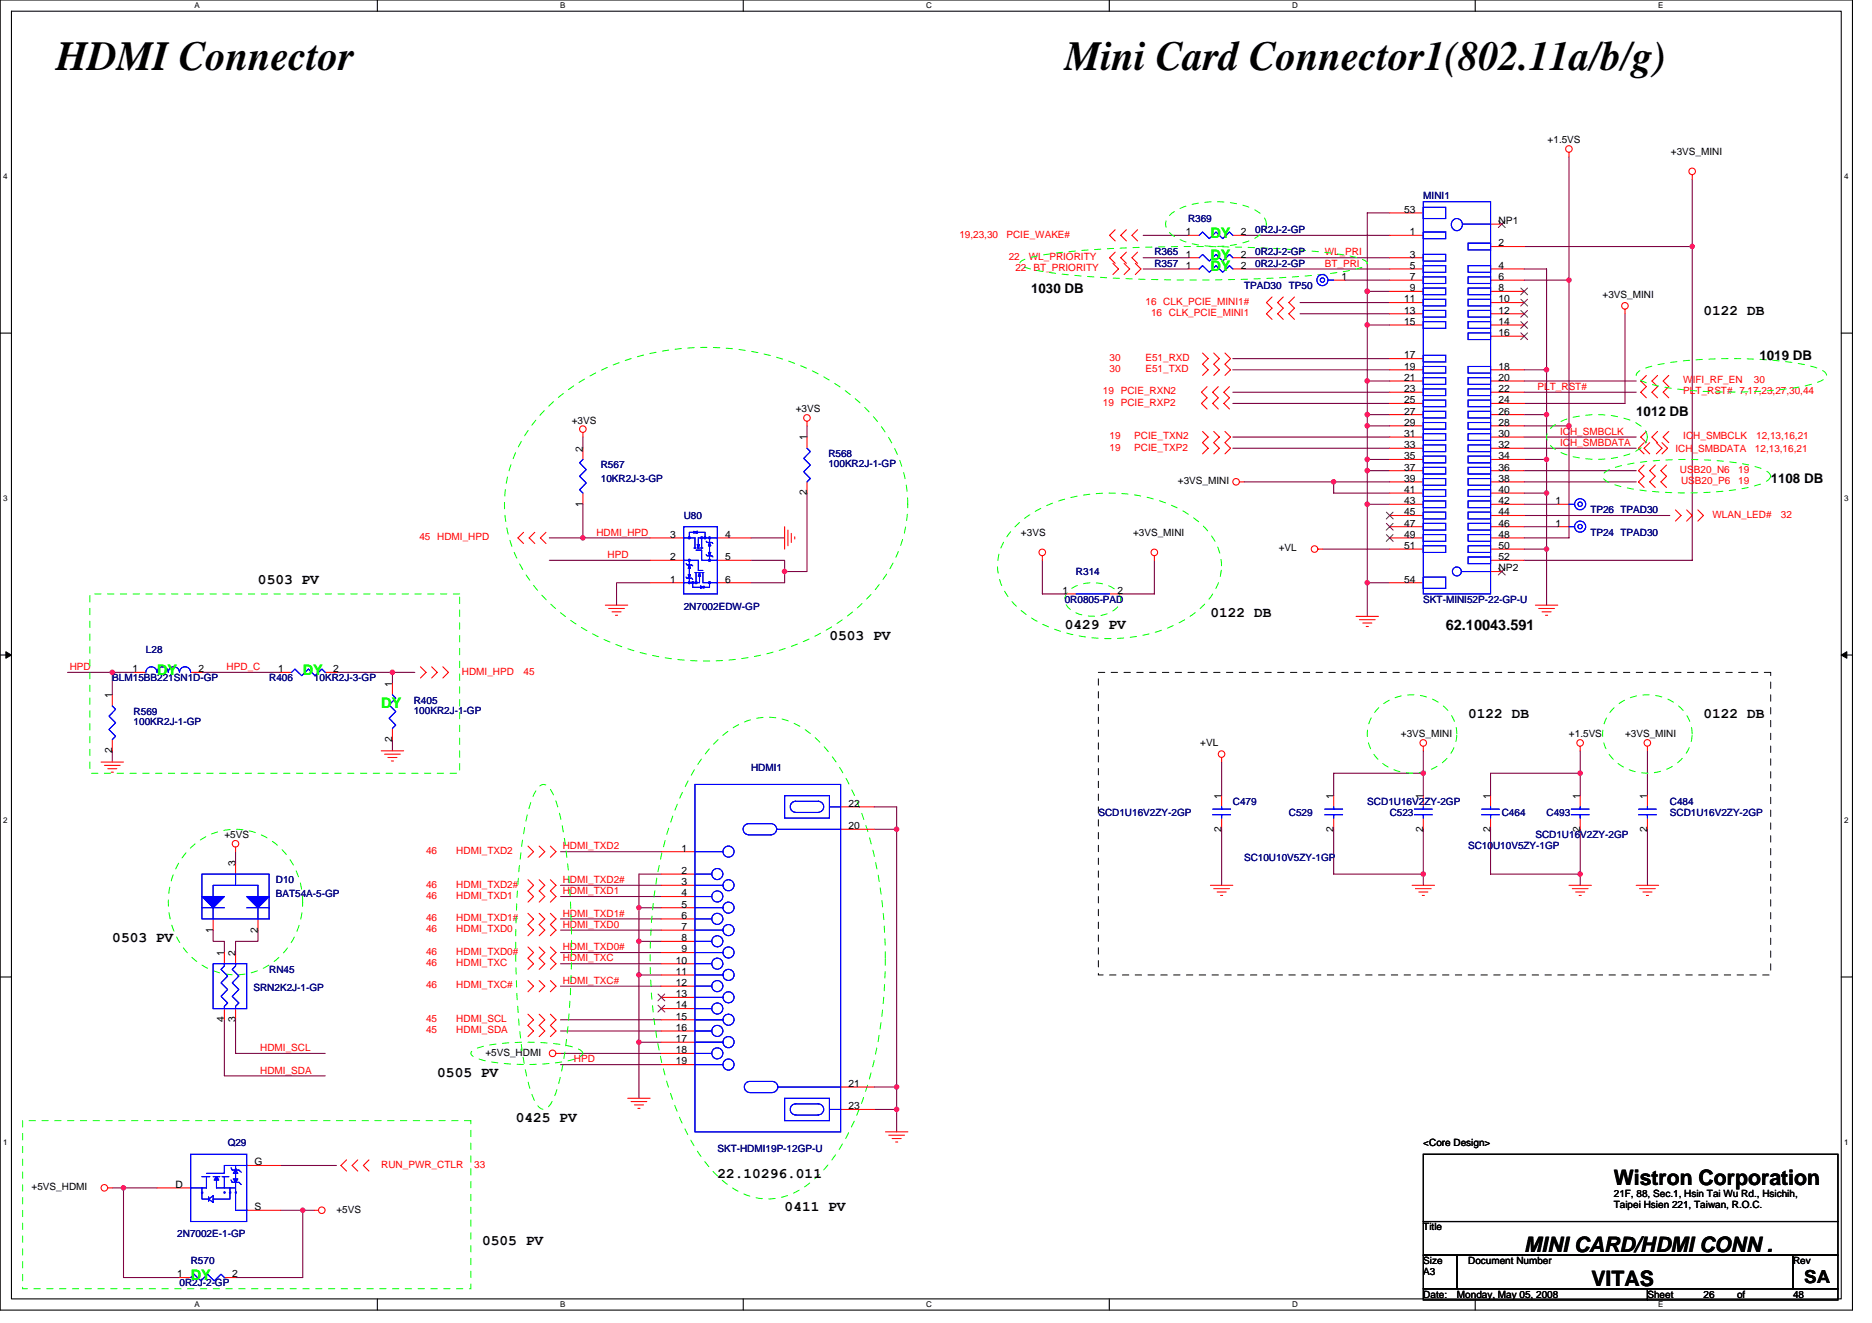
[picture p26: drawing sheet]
<svg xmlns="http://www.w3.org/2000/svg" width="297mm" height="210mm" viewBox="0 0 297 210" stroke-linecap="round" stroke-linejoin="round" font-family="sans-serif">
<defs><g id="words">
<g font-size="6.6">
<text x="8.9" y="11.2">HDMI Connector</text>
<text x="168.9" y="11.2">Mini Card Connector1(802.11a/b/g)</text>
</g>
<g font-size="3.4">
<text x="256.1" y="188">Wistron Corporation</text>
<text x="241.8" y="198.7">MINI CARD/HDMI CONN .</text>
<text x="252.5" y="204">VITAS</text>
</g>
<text font-size="2.8" x="286.3" y="203.6">SA</text>
<g font-size="2.3" fill="#0f0">
<text x="192.1" y="37.7">DY</text>
<text x="192.1" y="41.3">DY</text>
<text x="192.1" y="43">DY</text>
<text x="24.9" y="107">DY</text>
<text x="48" y="107">DY</text>
<text x="60.5" y="112.4">DY</text>
<text x="30.3" y="203.1">DY</text>
</g>
<g font-size="2.3">
<text x="270.3" y="49.9">0122 DB</text>
<text x="40.9" y="92.6">0503 PV</text>
<text x="131.6" y="101.5">0503 PV</text>
<text x="168.9" y="99.7">0429 PV</text>
<text x="192.1" y="97.9">0122 DB</text>
<text x="229.4" y="99.9">62.10043.591</text>
<text x="233" y="113.9">0122 DB</text>
<text x="270.3" y="113.9">0122 DB</text>
<text x="17.8" y="149.5">0503 PV</text>
<text x="69.4" y="170.8">0505 PV</text>
<text x="81.8" y="177.9">0425 PV</text>
<text x="113.8" y="186.8">22.10296.011</text>
<text x="76.5" y="197.5">0505 PV</text>
<text x="124.5" y="192.2">0411 PV</text>
</g>
<g font-size="2.3" fill="#00f">
<text x="32.2" y="189.9" transform="rotate(-90 32.2 189.9)">.</text>
<text x="35.8" y="189.9" transform="rotate(-90 35.8 189.9)">.</text>
<text x="36.7" y="189.9" transform="rotate(-90 36.7 189.9)">.</text>
<text x="37.6" y="186.3" transform="rotate(-90 37.6 186.3)">.</text>
<text x="37.6" y="189.9" transform="rotate(-90 37.6 189.9)">.</text>
</g>
<g font-size="2.1">
<text x="163.6" y="46.4">1030 DB</text>
<text x="279.2" y="57.1">1019 DB</text>
<text x="259.6" y="66">1012 DB</text>
<text x="281" y="76.6">1108 DB</text>
</g>
<g font-size="1.6">
<text x="245.6" y="22.8">+1.5VS</text>
<text x="265.1" y="24.5">+3VS_MINI</text>
<text x="222.8" y="33.8">53</text>
<text x="237.8" y="35.5">NP1</text>
<text x="188.1" y="37.3">1</text>
<text x="188.1" y="40.9">1</text>
<text x="196.9" y="37.3">2</text>
<text x="196.9" y="40.9">2</text>
<text x="223.7" y="37.3">1</text>
<text x="223.7" y="40.9">3</text>
<text x="237.8" y="39.1">2</text>
<text x="188.1" y="42.7">1</text>
<text x="196.9" y="42.7">2</text>
<text x="212.9" y="44.4">1</text>
<text x="222.8" y="48">11</text>
<text x="223.7" y="42.7">5</text>
<text x="223.7" y="44.4">7</text>
<text x="223.7" y="46.2">9</text>
<text x="237.8" y="42.7">4</text>
<text x="237.8" y="44.4">6</text>
<text x="237.8" y="46.2">8</text>
<text x="237.8" y="48">10</text>
<text x="254.3" y="47.3">+3VS_MINI</text>
<text x="222.8" y="49.8">13</text>
<text x="222.8" y="51.5">15</text>
<text x="237.8" y="49.8">12</text>
<text x="237.8" y="51.5">14</text>
<text x="237.8" y="53.3">16</text>
<text x="222.8" y="56.9">17</text>
<text x="222.8" y="58.7">19</text>
<text x="237.8" y="58.7">18</text>
<text x="126.3" y="65.4">+3VS</text>
<text x="222.8" y="60.4">21</text>
<text x="222.8" y="62.2">23</text>
<text x="222.8" y="64">25</text>
<text x="222.8" y="65.8">27</text>
<text x="237.8" y="60.4">20</text>
<text x="237.8" y="62.2">22</text>
<text x="237.8" y="64">24</text>
<text x="237.8" y="65.8">26</text>
<text x="90.7" y="67.2">+3VS</text>
<text x="92.5" y="71.6" transform="rotate(-90 92.5 71.6)">2</text>
<text x="128" y="69.9" transform="rotate(-90 128 69.9)">1</text>
<text x="222.8" y="67.5">29</text>
<text x="222.8" y="69.3">31</text>
<text x="222.8" y="71.1">33</text>
<text x="237.8" y="67.5">28</text>
<text x="237.8" y="69.3">30</text>
<text x="237.8" y="71.1">32</text>
<text x="186.9" y="76.8">+3VS_MINI</text>
<text x="222.8" y="72.9">35</text>
<text x="222.8" y="74.7">37</text>
<text x="222.8" y="76.4">39</text>
<text x="237.8" y="72.9">34</text>
<text x="237.8" y="74.7">36</text>
<text x="237.8" y="76.4">38</text>
<text x="92.5" y="80.4" transform="rotate(-90 92.5 80.4)">1</text>
<text x="128" y="78.6" transform="rotate(-90 128 78.6)">2</text>
<text x="222.8" y="78.2">41</text>
<text x="222.8" y="80">43</text>
<text x="222.8" y="81.8">45</text>
<text x="222.8" y="83.5">47</text>
<text x="237.8" y="78.2">40</text>
<text x="237.8" y="80">42</text>
<text x="237.8" y="81.8">44</text>
<text x="237.8" y="83.5">46</text>
<text x="246.8" y="83.5">1</text>
<text x="246.8" y="80">1</text>
<text x="106.4" y="88.9">2</text>
<text x="106.4" y="85.3">3</text>
<text x="115.1" y="85.3">4</text>
<text x="115.1" y="88.9">5</text>
<text x="162" y="85">+3VS</text>
<text x="179.8" y="85">+3VS_MINI</text>
<text x="202.9" y="87.5">+VL</text>
<text x="222.8" y="85.3">49</text>
<text x="222.8" y="87.1">51</text>
<text x="237.8" y="85.3">48</text>
<text x="237.8" y="87.1">50</text>
<text x="237.8" y="88.9">52</text>
<text x="106.4" y="92.4">1</text>
<text x="115.1" y="92.4">6</text>
<text x="168.6" y="94.2">1</text>
<text x="177.3" y="94.2">2</text>
<text x="222.8" y="92.4">54</text>
<text x="237.8" y="90.7">NP2</text>
<text x="21" y="106.7">1</text>
<text x="31.5" y="106.7">2</text>
<text x="44.1" y="106.7">1</text>
<text x="52.8" y="106.7">2</text>
<text x="17.8" y="110.8" transform="rotate(-90 17.8 110.8)">1</text>
<text x="62.2" y="109" transform="rotate(-90 62.2 109)">1</text>
<text x="17.8" y="119.5" transform="rotate(-90 17.8 119.5)">2</text>
<text x="62.2" y="117.7" transform="rotate(-90 62.2 117.7)">2</text>
<text x="190.5" y="118.4">+VL</text>
<text x="222.3" y="117">+3VS_MINI</text>
<text x="249" y="117">+1.5VS</text>
<text x="257.8" y="117">+3VS_MINI</text>
<text x="134.6" y="131.6">20</text>
<text x="134.6" y="128">22</text>
<text x="193.8" y="132" transform="rotate(-90 193.8 132)">2</text>
<text x="193.8" y="126.8" transform="rotate(-90 193.8 126.8)">1</text>
<text x="211.6" y="132" transform="rotate(-90 211.6 132)">2</text>
<text x="211.6" y="126.8" transform="rotate(-90 211.6 126.8)">1</text>
<text x="225.8" y="132" transform="rotate(-90 225.8 132)">2</text>
<text x="225.8" y="126.8" transform="rotate(-90 225.8 126.8)">1</text>
<text x="236.5" y="132" transform="rotate(-90 236.5 132)">2</text>
<text x="236.5" y="126.8" transform="rotate(-90 236.5 126.8)">1</text>
<text x="250.7" y="132" transform="rotate(-90 250.7 132)">2</text>
<text x="250.7" y="126.8" transform="rotate(-90 250.7 126.8)">1</text>
<text x="261.4" y="132" transform="rotate(-90 261.4 132)">2</text>
<text x="261.4" y="126.8" transform="rotate(-90 261.4 126.8)">1</text>
<text x="35.6" y="133">+5VS</text>
<text x="37.4" y="137.4" transform="rotate(-90 37.4 137.4)">3</text>
<text x="108.1" y="135.1">1</text>
<text x="108.1" y="138.7">2</text>
<text x="108.1" y="140.4">3</text>
<text x="108.1" y="142.2">4</text>
<text x="108.1" y="144">5</text>
<text x="33.8" y="148" transform="rotate(-90 33.8 148)">1</text>
<text x="40.9" y="148" transform="rotate(-90 40.9 148)">2</text>
<text x="108.1" y="145.8">6</text>
<text x="108.1" y="147.6">7</text>
<text x="108.1" y="149.3">8</text>
<text x="35.6" y="151.7" transform="rotate(-90 35.6 151.7)">1</text>
<text x="37.4" y="151.7" transform="rotate(-90 37.4 151.7)">2</text>
<text x="107.2" y="152.9">10</text>
<text x="107.2" y="154.7">11</text>
<text x="108.1" y="151.1">9</text>
<text x="107.2" y="156.4">12</text>
<text x="107.2" y="158.2">13</text>
<text x="107.2" y="160">14</text>
<text x="107.2" y="161.8">15</text>
<text x="35.6" y="162.2" transform="rotate(-90 35.6 162.2)">4</text>
<text x="37.4" y="162.2" transform="rotate(-90 37.4 162.2)">3</text>
<text x="77" y="167.5">+5VS_HDMI</text>
<text x="107.2" y="163.6">16</text>
<text x="107.2" y="165.3">17</text>
<text x="107.2" y="167.1">18</text>
<text x="107.2" y="168.9">19</text>
<text x="134.6" y="172.4">21</text>
<text x="134.6" y="176">23</text>
<text x="40.4" y="184.9">G</text>
<text x="225.8" y="181.9">&lt;Core Design&gt;</text>
<text x="5" y="188.8">+5VS_HDMI</text>
<text x="27.9" y="188.4">D</text>
<text x="256.1" y="189.9">21F, 88, Sec.1, Hsin Tai Wu Rd., Hsichih,</text>
<text x="256.1" y="191.7">Taipei Hsien 221, Taiwan, R.O.C.</text>
<text x="40.4" y="192">S</text>
<text x="53.4" y="192.4">+5VS</text>
<text x="225.8" y="195.2">Title</text>
<text x="28.1" y="202.7">1</text>
<text x="36.8" y="202.7">2</text>
<text x="225.8" y="202.3">A3</text>
<text x="225.8" y="200.6">Size</text>
<text x="233" y="200.6">Document Number</text>
<text x="284.5" y="200.6">Rev</text>
<text x="225.8" y="205.9">Date:</text>
<text x="231.2" y="205.9">Monday, May 05, 2008</text>
<text x="261.4" y="205.9">Sheet</text>
<text x="270.3" y="205.9">26</text>
<text x="275.6" y="205.9">of</text>
<text x="284.5" y="205.9">48</text>
</g>
<g font-size="1.6" fill="#000080">
<text x="188.5" y="35.2">R369</text>
<text x="225.8" y="31.6">MINI1</text>
<text x="183.2" y="40.5">R365</text>
<text x="199.2" y="40.5">0R2J-2-GP</text>
<text x="199.2" y="37">0R2J-2-GP</text>
<text x="183.2" y="42.3">R357</text>
<text x="197.4" y="45.9">TPAD30</text>
<text x="199.2" y="42.3">0R2J-2-GP</text>
<text x="204.5" y="45.9">TP50</text>
<text x="95.3" y="74.3">R567</text>
<text x="95.3" y="76.5">10KR2J-3-GP</text>
<text x="131.4" y="72.5">R568</text>
<text x="131.4" y="74.1">100KR2J-1-GP</text>
<text x="108.5" y="82.3">U80</text>
<text x="252.3" y="81.4">TP26 TPAD30</text>
<text x="252.3" y="85">TP24 TPAD30</text>
<text x="168.9" y="95.7">0R0805-PAD</text>
<text x="170.7" y="91.2">R314</text>
<text x="225.8" y="95.7">SKT-MINI52P-22-GP-U</text>
<text x="108.5" y="96.7">2N7002EDW-GP</text>
<text x="23.2" y="103.7">L28</text>
<text x="17.8" y="108.1">BLM15BB221SN1D-GP</text>
<text x="21.2" y="113.4">R569</text>
<text x="42.7" y="108.1">R406</text>
<text x="49.8" y="108.1">10KR2J-3-GP</text>
<text x="65.7" y="111.7">R405</text>
<text x="65.7" y="113.3">100KR2J-1-GP</text>
<text x="21.2" y="115">100KR2J-1-GP</text>
<text x="119.2" y="122.3">HDMI1</text>
<text x="174.3" y="129.4">SCD1U16V2ZY-2GP</text>
<text x="195.6" y="127.7">C479</text>
<text x="204.5" y="129.4">C529</text>
<text x="217" y="127.7">SCD1U16V2ZY-2GP</text>
<text x="220.5" y="129.4">C523</text>
<text x="238.3" y="129.4">C464</text>
<text x="245.4" y="129.4">C493</text>
<text x="265" y="127.7">C484</text>
<text x="265" y="129.4">SCD1U16V2ZY-2GP</text>
<text x="197.4" y="136.5">SC10U10V5ZY-1GP</text>
<text x="233" y="134.8">SC10U10V5ZY-1GP</text>
<text x="243.6" y="133">SCD1U16V2ZY-2GP</text>
<text x="43.8" y="140.1">D10</text>
<text x="43.8" y="142.2">BAT54A-5-GP</text>
<text x="42.7" y="154.3">RN45</text>
<text x="40.2" y="157.2">SRN2K2J-1-GP</text>
<text x="36.1" y="181.9">Q29</text>
<text x="113.8" y="182.8">SKT-HDMI19P-12GP-U</text>
<text x="28.1" y="196.3">2N7002E-1-GP</text>
<text x="30.3" y="200.6">R570</text>
<text x="28.5" y="204.1">0R2J-2-GP</text>
</g>
<g font-size="1.6" fill="#f00">
<text x="152.2" y="37.7">19,23,30</text>
<text x="159.7" y="37.7">PCIE_WAKE#</text>
<text x="160.1" y="41.3">22</text>
<text x="163.3" y="41.3">WL_PRIORITY</text>
<text x="210.2" y="40.5">WL_PRI</text>
<text x="161.1" y="43">22 BT_PRIORITY</text>
<text x="210.2" y="42.3">BT_PRI</text>
<text x="181.8" y="48.4">16 CLK_PCIE_MINI1#</text>
<text x="182.6" y="50.1">16 CLK_PCIE_MINI1</text>
<text x="176.1" y="59">30</text>
<text x="176.1" y="57.3">30</text>
<text x="181.8" y="59">E51_TXD</text>
<text x="181.8" y="57.3">E51_RXD</text>
<text x="175" y="64.4">19 PCIE_RXP2</text>
<text x="175" y="62.6">19 PCIE_RXN2</text>
<text x="244" y="61.9">PLT_RST#</text>
<text x="267.1" y="62.6">PLT_RST# 7,17,23,27,30,44</text>
<text x="267.1" y="60.8">WIFI_RF_EN</text>
<text x="278.3" y="60.8">30</text>
<text x="176.1" y="71.5">19</text>
<text x="176.1" y="69.7">19</text>
<text x="180" y="71.5">PCIE_TXP2</text>
<text x="180" y="69.7">PCIE_TXN2</text>
<text x="247.5" y="70.8">ICH_SMBDATA</text>
<text x="247.5" y="69">ICH_SMBCLK</text>
<text x="265.8" y="71.6">ICH_SMBDATA</text>
<text x="267.1" y="69.7">ICH_SMBCLK</text>
<text x="278.5" y="71.6">12,13,16,21</text>
<text x="278.7" y="69.7">12,13,16,21</text>
<text x="266.6" y="75">USB20_N6</text>
<text x="266.7" y="76.8">USB20_P6</text>
<text x="275.8" y="75">19</text>
<text x="275.8" y="76.8">19</text>
<text x="271.7" y="82.1">WLAN_LED#</text>
<text x="282.6" y="82.1">32</text>
<text x="66.5" y="85.7">45 HDMI_HPD</text>
<text x="94.6" y="85">HDMI_HPD</text>
<text x="96.4" y="88.5">HPD</text>
<text x="11.1" y="106.3">HPD</text>
<text x="36" y="106.3">HPD_C</text>
<text x="73.3" y="107">HDMI_HPD</text>
<text x="83.1" y="107">45</text>
<text x="67.6" y="135.5">46</text>
<text x="72.4" y="135.5">HDMI_TXD2</text>
<text x="89.3" y="134.8">HDMI_TXD2</text>
<text x="67.6" y="142.6">46</text>
<text x="67.6" y="140.8">46</text>
<text x="72.4" y="142.6">HDMI_TXD1</text>
<text x="72.4" y="140.8">HDMI_TXD2#</text>
<text x="89.3" y="140.1">HDMI_TXD2#</text>
<text x="89.3" y="141.9">HDMI_TXD1</text>
<text x="67.6" y="146.2">46</text>
<text x="67.6" y="147.9">46</text>
<text x="72.4" y="146.2">HDMI_TXD1#</text>
<text x="72.4" y="147.9">HDMI_TXD0</text>
<text x="89.3" y="145.4">HDMI_TXD1#</text>
<text x="89.3" y="147.2">HDMI_TXD0</text>
<text x="67.6" y="153.3">46</text>
<text x="67.6" y="151.5">46</text>
<text x="72.4" y="153.3">HDMI_TXC</text>
<text x="72.4" y="151.5">HDMI_TXD0#</text>
<text x="89.3" y="152.5">HDMI_TXC</text>
<text x="89.3" y="150.8">HDMI_TXD0#</text>
<text x="67.6" y="156.8">46</text>
<text x="72.4" y="156.8">HDMI_TXC#</text>
<text x="89.3" y="156.1">HDMI_TXC#</text>
<text x="41.3" y="166.8">HDMI_SCL</text>
<text x="67.6" y="162.2">45</text>
<text x="67.6" y="163.9">45</text>
<text x="72.4" y="162.2">HDMI_SCL</text>
<text x="72.4" y="163.9">HDMI_SDA</text>
<text x="41.3" y="170.3">HDMI_SDA</text>
<text x="91.1" y="168.6">HPD</text>
<text x="60.5" y="185.3">RUN_PWR_CTLR</text>
<text x="75.2" y="185.3">33</text>
</g>
<g font-size="1.3">
<text x="30.8" y="1.3">A</text>
<text x="88.9" y="1.3">B</text>
<text x="147" y="1.3">C</text>
<text x="205" y="1.3">D</text>
<text x="263.1" y="1.3">E</text>
<text x=".5" y="28.4">4</text>
<text x="292.6" y="28.4">4</text>
<text x=".5" y="79.5">3</text>
<text x="292.6" y="79.5">3</text>
<text x=".5" y="130.6">2</text>
<text x="292.6" y="130.6">2</text>
<text x=".5" y="181.7">1</text>
<text x="292.6" y="181.7">1</text>
<text x="30.8" y="207.4">A</text>
<text x="88.9" y="207.4">B</text>
<text x="147" y="207.4">C</text>
<text x="205" y="207.4">D</text>
<text x="263.1" y="207.4">E</text>
</g>
</g></defs>
<path d="M0 0h293.9v207.9h-293.9zM1.8 1.8h290.4v204.3h-290.4z" fill="none" stroke="#000" stroke-width=".17"/>
<g fill="#fff">
<path d="M30.8 .2h.9v1.4h-.9z"/>
<path d="M30.8 206.3h.9v1.4h-.9z"/>
</g>
<path d="M59.9 0v1.8M59.9 206.1v1.8" fill="none" stroke="#000" stroke-width=".17"/>
<g fill="#fff">
<path d="M88.9 .2h.8v1.4h-.8z"/>
<path d="M88.9 206.3h.8v1.4h-.8z"/>
</g>
<path d="M117.9 0v1.8M117.9 206.1v1.8" fill="none" stroke="#000" stroke-width=".17"/>
<g fill="#fff">
<path d="M147 .2h.9v1.4h-.9z"/>
<path d="M147 206.3h.9v1.4h-.9z"/>
</g>
<path d="M176 0v1.8M176 206.1v1.8" fill="none" stroke="#000" stroke-width=".17"/>
<g fill="#fff">
<path d="M205 .2h.9v1.4h-.9z"/>
<path d="M205 206.3h.9v1.4h-.9z"/>
</g>
<path d="M234.1 0v1.8M234.1 206.1v1.8" fill="none" stroke="#000" stroke-width=".17"/>
<g fill="#fff">
<path d="M263.1 .2h.8v1.4h-.8z"/>
<path d="M263.1 206.3h.8v1.4h-.8z"/>
<path d="M.5 27.3h.7v1.4h-.7z"/>
<path d="M292.6 27.3h.7v1.4h-.7z"/>
<path d="M.5 78.4h.7v1.4h-.7z"/>
<path d="M292.6 78.4h.7v1.4h-.7z"/>
</g>
<path d="M0 52.9h1.8M292.2 52.9h1.7" fill="none" stroke="#000" stroke-width=".17"/>
<g fill="#fff">
<path d="M.5 129.5h.7v1.4h-.7z"/>
<path d="M292.6 129.5h.7v1.4h-.7z"/>
</g>
<path d="M0 103.9h1.8M292.2 103.9h1.7" fill="none" stroke="#000" stroke-width=".17"/>
<path d="M.9 103.4l.9 .5-.9 .5zM292.2 103.9l.8-.5v1z" fill="#000" stroke="#000" stroke-width=".16"/>
<g fill="#fff">
<path d="M.5 180.5h.7v1.4h-.7z"/>
<path d="M292.6 180.5h.7v1.4h-.7z"/>
</g>
<path d="M0 155h1.8M292.2 155h1.7M225.8 199.1h5.4v5.4h-5.4zM225.8 183.1h65.8v10.7h-65.8zM225.8 193.8h65.8v5.3h-65.8zM231.2 199.1h53.3v5.4h-53.3zM284.5 199.1h7.1v5.4h-7.1zM225.8 204.5h35.6v1.7h-35.6zM261.4 204.5h30.2v1.7h-30.2z" fill="none" stroke="#000" stroke-width=".17"/>
<g fill="none" stroke="#800040" stroke-width=".17">
<path d="M181.4 37.3h7.1M197.4 37.3h23.1M220.5 33.8h-3.5v64M241.8 39.1h26.7M249 24.9v60.4h-7.2M268.5 28.4v60.5h-26.7M181.4 42.7h7.1M181.4 40.9h7.1M195.6 58.7h24.9M195.6 56.9h24.9M197.4 42.7h23.1M197.4 40.9h23.1"/>
<path d="M206.3 49.8h14.2M206.3 48h14.2M213.4 44.4h7.1M217 46.2h3.5M217 51.6h3.5M241.8 44.4h7.2M241.8 58.7h3.6M241.8 42.7h3.6v53.3M257.8 49.8v14.2h-16M92.5 69.3v1.8M128.1 78.2v12.5h-3.6v1.8h-5.3M128.1 67.6v1.7"/>
<path d="M195.6 62.2h24.9M195.6 71.1h24.9M195.6 69.3h24.9M195.6 64h24.9M197.4 76.5h23.1M211.6 76.5v1.7h8.9M217 74.7h3.5M217 65.8h3.5M217 72.9h3.5M217 60.5h3.5M217 67.6h3.5M241.8 62.2h17.8"/>
<path d="M241.8 71.1h17.8M241.8 69.3h17.8M241.8 78.2h3.6M241.8 74.7h17.8M241.8 76.5h17.8M241.8 65.8h3.6M241.8 72.9h3.6M241.8 60.5h17.8M241.8 67.6h7.2M87.2 88.9h16M87.2 85.3h16M92.5 80v5.3"/>
<path d="M103.2 92.5h-5.4v3.5M119.2 88.9h5.3v1.8M119.2 85.3h5.3M165.4 88.9v5.3h3.5M183.2 88.9v5.3h-5.4M209.8 87.1h10.7M217 80h3.5M217 92.5h3.5M241.8 81.8h23.2M241.8 87.1h3.6M241.8 83.6h5.4M241.8 80h5.4"/>
<path d="M10.7 106.7h7.1v3.5M17.8 106.7h3.6M17.8 119.1v1.8M32 106.7h12.5M53.4 106.7h12.4M62.3 106.7v1.8M62.3 117.3v1.8M225.8 119.1v7.1M250.7 119.1v3.6M261.4 119.1v7.1M37.4 135.1v1.8M88.9 135.1h16"/>
<path d="M104.9 138.7h-3.5v35.5M138.7 131.6h3.6M138.7 128h3.6v51.6M193.8 120.9v5.3M193.8 131.6v8.9M211.6 131.6v7.1h14.2M225.8 131.6v8.9M225.8 122.7h-14.2v3.5M236.5 126.2v-3.5h14.2v3.5M236.5 131.6v7.1h14.2M250.7 131.6v8.9M261.4 131.6v8.9"/>
<path d="M33.8 147.6v1.8h1.8v1.7M40.9 147.6v1.8h-3.5v1.7M88.9 140.5h16M88.9 156.5h16M88.9 152.9h16M88.9 151.1h16M88.9 145.8h16M88.9 147.6h16M88.9 142.2h16M101.4 149.4h3.5M101.4 154.7h3.5M101.4 144h3.5"/>
<path d="M35.6 161.8v8.9h16M37.4 161.8v5.3h14.2M88.9 167.1h16M88.9 163.6h16M88.9 161.8h16M88.9 168.9h16M101.4 165.4h3.5M138.7 172.5h3.6M138.7 176h3.6M17.8 188.5h7.1M19.6 188.5v14.2h8.9M44.5 192h5.3"/>
<path d="M44.5 184.9h8.9M48 192v10.7h-10.6"/>
</g>
<g fill="#f0f" stroke="#f0f" stroke-width=".17">
<circle cx="250.7" cy="122.7" r=".35"/>
<circle cx="250.7" cy="138.7" r=".35"/>
<circle cx="225.8" cy="122.7" r=".35"/>
<circle cx="225.8" cy="138.7" r=".35"/>
<circle cx="268.5" cy="39.1" r=".35"/>
<circle cx="245.4" cy="58.7" r=".35"/>
<circle cx="245.4" cy="65.8" r=".35"/>
<circle cx="245.4" cy="72.9" r=".35"/>
<circle cx="245.4" cy="87.1" r=".35"/>
<circle cx="216.9" cy="46.2" r=".35"/>
<circle cx="216.9" cy="92.4" r=".35"/>
<circle cx="216.9" cy="51.5" r=".35"/>
<circle cx="216.9" cy="60.4" r=".35"/>
<circle cx="216.9" cy="65.8" r=".35"/>
<circle cx="216.9" cy="67.6" r=".35"/>
<circle cx="216.9" cy="72.9" r=".35"/>
<circle cx="211.6" cy="76.4" r=".35"/>
<circle cx="248.9" cy="67.6" r=".35"/>
<circle cx="248.9" cy="44.4" r=".35"/>
<circle cx="216.9" cy="74.7" r=".35"/>
<circle cx="216.9" cy="80" r=".35"/>
<circle cx="245.4" cy="78.2" r=".35"/>
<circle cx="101.4" cy="154.7" r=".35"/>
<circle cx="142.3" cy="172.5" r=".35"/>
<circle cx="101.4" cy="149.3" r=".35"/>
<circle cx="142.3" cy="131.6" r=".35"/>
<circle cx="142.3" cy="176" r=".35"/>
<circle cx="101.4" cy="165.3" r=".35"/>
<circle cx="101.4" cy="144" r=".35"/>
<circle cx="62.3" cy="106.7" r=".35"/>
<circle cx="17.8" cy="106.7" r=".35"/>
<circle cx="124.5" cy="90.7" r=".35"/>
<circle cx="92.5" cy="85.3" r=".35"/>
<circle cx="19.6" cy="188.5" r=".35"/>
<circle cx="48" cy="192" r=".35"/>
</g>
<g fill="none" stroke="#f00" stroke-width=".17">
<path d="M177 36.4l-.9 .9 .9 .9M178.7 36.4l-.9 .9 .9 .9M180.5 36.4l-.9 .9 .9 .9M188.5 37.3h1.8M195.6 37.3h1.8M220.5 37.3h5.3M220.5 33.8h5.3M236.5 39.1h5.3M236.5 35.6h1.8M249 24.2v.7M268.5 27.7v.7M176.6 41.8l.9 .9-.9 .9"/>
<path d="M177 40l-.9 .9 .9 .9M178.4 41.8l.9 .9-.9 .9M178.7 40l-.9 .9 .9 .9M180.1 41.8l.9 .9-.9 .9M180.5 40l-.9 .9 .9 .9M188.5 40.9h1.8M188.5 42.7h1.8M190.8 56l.9 .9-.9 .9 .9 .9-.9 .9M192.6 56l.9 .9-.9 .9 .9 .9-.9 .9M194.4 56l.9 .9-.9 .9 .9 .9-.9 .9M195.6 40.9h1.8M195.6 42.7h1.8"/>
<path d="M201.8 47.1l-.8 .9 .8 .9-.8 .9 .8 .9M203.6 47.1l-.9 .9 .9 .9-.9 .9 .9 .9M205.4 47.1l-.9 .9 .9 .9-.9 .9 .9 .9M211.6 44.4h1.8M220.5 44.4h5.3M220.5 40.9h5.3M220.5 42.7h5.3M220.5 46.2h5.3M220.5 48h5.3M220.5 49.8h5.3M220.5 51.6h5.3M220.5 56.9h5.3"/>
<path d="M220.5 58.7h5.3M236.5 44.4h5.3M236.5 42.7h5.3M236.5 46.2h5.3M236.5 48h5.3M236.5 49.8h5.3M236.5 51.6h5.3M236.5 58.7h5.3M236.5 53.3h5.3M257.8 49.1v.7M261.2 59.6l-.9 .9 .9 .8-.9 .9 .9 .9M263 59.6l-.9 .9 .9 .8-.9 .9 .9 .9"/>
<path d="M264.8 59.6l-.9 .9 .9 .8-.9 .9 .9 .9M92.5 68.6v.7M92.5 71.1v1.8M92.5 78.2v1.8M128.1 66.8v.8M128.1 69.3v1.8M128.1 76.5v1.7M190.8 68.5l.9 .8-.9 .9 .9 .9-.9 .9M191.5 61.3l-.9 .9 .9 .9-.9 .9 .9 .9M192.6 68.5l.9 .8-.9 .9 .9 .9-.9 .9M193.3 61.3l-.9 .9 .9 .9-.9 .9 .9 .9M194.4 68.5l.9 .8-.9 .9 .9 .9-.9 .9"/>
<path d="M195.1 61.3l-.9 .9 .9 .9-.9 .9 .9 .9M196.7 76.5h.7M220.5 76.5h5.3M220.5 60.5h5.3M220.5 62.2h5.3M220.5 64h5.3M220.5 65.8h5.3M220.5 67.6h5.3M220.5 69.3h5.3M220.5 71.1h5.3M220.5 72.9h5.3M220.5 74.7h5.3"/>
<path d="M220.5 78.2h5.3M236.5 76.5h5.3M236.5 60.5h5.3M236.5 62.2h5.3M236.5 64h5.3M236.5 65.8h5.3M236.5 67.6h5.3M236.5 69.3h5.3M236.5 71.1h5.3M236.5 72.9h5.3M236.5 74.7h5.3M236.5 78.2h5.3"/>
<path d="M260.9 73.8l-.9 .9 .9 .9-.9 .9 .9 .8M260.9 70.2l-.9 .9 .9 .9M261.2 68.5l-.9 .8 .9 .9M261.8 70.2l-.9 .9 .9 .9M262.7 73.8l-.9 .9 .9 .9-.9 .9 .9 .8M262.8 70.2l.9 .9-.9 .9M263 68.5l-.9 .8 .9 .9M263.7 70.2l.9 .9-.9 .9M264.4 73.8l-.9 .9 .9 .9-.9 .9 .9 .8M264.8 68.5l-.9 .8 .9 .9M83.1 84.5l-.9 .8 .9 .9M84.9 84.5l-.9 .8 .9 .9"/>
<path d="M86.6 84.5l-.9 .8 .9 .9M96.1 96h3.5M96.6 96.5h2.5M97.1 97.1h1.4M97.7 97.6h.3M103.2 85.3h5.3M103.2 88.9h5.3M103.2 92.5h5.3M113.8 85.3h5.4M113.8 88.9h5.4M113.8 92.5h5.4M124.5 83.6v3.5"/>
<path d="M125 84.1v2.5M125.6 84.6v1.5M126.1 85.2v.3M165.4 88.2v.7M168.9 94.2h1.8M176.1 94.2h1.7M183.2 88.2v.7M209.1 87.1h.7M215.2 97.8h3.5M215.7 98.3h2.5M216.2 98.8h1.5M216.8 99.4h.3"/>
<path d="M220.5 87.1h5.3M220.5 83.6h5.3M220.5 80h5.3M220.5 81.8h5.3M220.5 85.3h5.3M220.5 92.5h5.3M236.5 87.1h5.3M236.5 83.6h5.3M236.5 80h5.3M236.5 81.8h5.3M236.5 85.3h5.3M236.5 90.7h1.8"/>
<path d="M236.5 88.9h5.3M243.6 96h3.6M244.2 96.5h2.5M244.7 97.1h1.4M245.2 97.6h.4M247.2 83.6h1.8M247.2 80h1.8M265.9 80.9l.8 .9-.8 .9M267.6 80.9l.9 .9-.9 .9M269.4 80.9l.9 .9-.9 .9M17.8 110.2v1.8M17.8 117.3v1.8"/>
<path d="M21.4 106.7h1.8M30.3 106.7h1.7M44.5 106.7h1.8M51.6 106.7h1.8M60.5 119.1h3.5M61 119.7h2.5M62.3 108.5v1.7M62.3 115.6v1.7M66.7 105.8l.9 .9-.9 .9M68.5 105.8l.9 .9-.9 .9M70.3 105.8l.9 .9-.9 .9M225.8 118.4v.7"/>
<path d="M250.7 118.4v.7M261.4 118.4v.7M16 120.9h3.6M16.6 121.4h2.5M17.1 122h1.4M17.6 122.5h.4M37.4 134.4v.7M37.4 136.9v1.8M61.5 120.2h1.5M62.1 120.7h.3M83.8 139.6l.9 .9-.9 .9 .9 .8-.9 .9M83.8 134.2l.9 .9-.9 .9"/>
<path d="M85.6 139.6l.8 .9-.8 .9 .8 .8-.8 .9M85.6 134.2l.8 .9-.8 .9M87.3 139.6l.9 .9-.9 .9 .9 .8-.9 .9M87.3 134.2l.9 .9-.9 .9M104.9 135.1h5.4M104.9 138.7h5.4M133.4 131.6h5.3M133.4 128h5.3M193.8 120.2v.7M193.8 126.2v1.8M193.8 129.8v1.8M211.6 126.2v1.8"/>
<path d="M211.6 129.8v1.8M225.8 126.2v1.8M225.8 129.8v1.8M236.5 126.2v1.8M236.5 129.8v1.8M250.7 126.2v1.8M250.7 129.8v1.8M261.4 126.2v1.8M261.4 129.8v1.8M33.8 145.8v1.8M35.6 151.1v1.8M37.4 151.1v1.8"/>
<path d="M40.9 145.8v1.8M83.8 144.9l.9 .9-.9 .9 .9 .9-.9 .9M83.8 150.2l.9 .9-.9 .9 .9 .9-.9 .9M83.8 155.6l.9 .9-.9 .9M85.6 144.9l.8 .9-.8 .9 .8 .9-.8 .9M85.6 150.2l.8 .9-.8 .9 .8 .9-.8 .9M85.6 155.6l.8 .9-.8 .9M87.3 144.9l.9 .9-.9 .9 .9 .9-.9 .9M87.3 150.2l.9 .9-.9 .9 .9 .9-.9 .9M87.3 155.6l.9 .9-.9 .9M104.9 140.5h5.4M104.9 142.2h5.4"/>
<path d="M104.9 144h5.4M104.9 145.8h5.4M104.9 147.6h5.4M104.9 149.4h5.4M104.9 151.1h5.4M104.9 152.9h5.4M104.9 154.7h5.4M104.9 156.5h5.4M104.9 158.2h5.4M192.1 140.5h3.5M192.6 141h2.5M193.1 141.5h1.5"/>
<path d="M193.7 142.1h.3M224.1 140.5h3.5M224.6 141h2.5M225.1 141.5h1.5M225.7 142.1h.3M249 140.5h3.5M249.5 141h2.5M250 141.5h1.5M250.6 142.1h.3M259.6 140.5h3.6M260.2 141h2.5M260.7 141.5h1.4"/>
<path d="M261.2 142.1h.4M35.6 160v1.8M37.4 160v1.8M83.8 160.9l.9 .9-.9 .9 .9 .9-.9 .9M85.6 160.9l.8 .9-.8 .9 .8 .9-.8 .9M87.3 160.9l.9 .9-.9 .9 .9 .9-.9 .9M88.2 167.1h.7M99.6 174.2h3.6M100.1 174.8h2.5M100.7 175.3h1.4M101.2 175.9h.4M104.9 167.1h5.4"/>
<path d="M104.9 160h5.4M104.9 161.8h5.4M104.9 163.6h5.4M104.9 165.4h5.4M104.9 168.9h5.4M133.4 172.5h5.3M133.4 176h5.3M140.5 179.6h3.6M17.1 188.5h.7M24.9 188.5h5.4M39.2 192h5.3M39.2 184.9h5.3"/>
<path d="M49.8 192h.7M55 184l-.9 .9 .9 .9M56.8 184l-.9 .9 .9 .9M58.5 184l-.8 .9 .8 .9M141 180.1h2.5M141.6 180.6h1.4M142.1 181.2h.3M28.5 202.7h1.8M35.6 202.7h1.8"/>
<circle cx="248.9" cy="23.6" r=".52"/>
<circle cx="268.5" cy="27.2" r=".52"/>
<circle cx="257.8" cy="48.5" r=".52"/>
<circle cx="92.5" cy="68.1" r=".52"/>
<circle cx="128" cy="66.3" r=".52"/>
<circle cx="196.1" cy="76.4" r=".52"/>
<circle cx="165.4" cy="87.6" r=".52"/>
<circle cx="183.2" cy="87.6" r=".52"/>
<circle cx="208.6" cy="87.1" r=".52"/>
<circle cx="193.8" cy="119.6" r=".52"/>
<circle cx="225.8" cy="117.9" r=".52"/>
<circle cx="250.7" cy="117.9" r=".52"/>
<circle cx="261.4" cy="117.9" r=".52"/>
<circle cx="37.4" cy="133.9" r=".52"/>
<circle cx="87.7" cy="167.1" r=".52"/>
<circle cx="16.6" cy="188.5" r=".52"/>
<circle cx="51.1" cy="192" r=".52"/>
</g>
<path d="M174.3 106.7h106.7v48h-106.7z" fill="none" stroke="#000" stroke-width=".16" stroke-dasharray="1 1 1 1 1 1 1 1"/>
<g fill="none" stroke="#0f0" stroke-width=".16" stroke-dasharray="1 1 1 1 1 1 1 1">
<path d="M185.8 33.9a12.6 12.6 0 0 1 8.4-1.8 10.6 10.6 0 0 1 5.8 1.8 1.93 1.93 0 0 1 0 3.3 12.6 12.6 0 0 1-8.4 1.8 10.5 10.5 0 0 1-5.8-1.8 1.93 1.93 0 0 1 0-3.3zM162 41.5a6.6 6.6 0 0 1 2.8-.9 159.4 159.4 0 0 1 24.6-1.5 159.7 159.7 0 0 1 24.6 1.5 6.7 6.7 0 0 1 2.8 .9l.1 .3-.1 .2a6.7 6.7 0 0 1-2.8 1 158.4 158.4 0 0 1-24.6 1.4 158.1 158.1 0 0 1-24.6-1.4 6.7 6.7 0 0 1-2.8-1l-.2-.2zM259.7 59.2a5 5 0 0 1 2.6-1.2 68.3 68.3 0 0 1 24.8 0 5 5 0 0 1 2.6 1.2l.1 .3a2.15 2.15 0 0 1-1.7 1.3 53.9 53.9 0 0 1-15.3 1.4 44.9 44.9 0 0 1-11.4-1.4 2.15 2.15 0 0 1-1.8-1.3zM86.5 65a35.1 35.1 0 0 1 23.1-9.8 37.5 37.5 0 0 1 25.1 7.2 22.6 22.6 0 0 1 9.3 17.6 21.9 21.9 0 0 1-7.8 16.3 36.7 36.7 0 0 1-26.6 8.5 35.1 35.1 0 0 1-23.1-9.8 20.7 20.7 0 0 1-5.1-22.2 23.1 23.1 0 0 1 5.1-7.8zM246.3 67.7a12.6 12.6 0 0 1 8.4-1.9 10.6 10.6 0 0 1 5.8 1.9 1.93 1.93 0 0 1 0 3.3 12.6 12.6 0 0 1-8.4 1.8 10.5 10.5 0 0 1-5.8-1.8 1.93 1.93 0 0 1 0-3.3zM254.4 75.2a5 5 0 0 1 2.7-1.3 54.6 54.6 0 0 1 21.1 0 5 5 0 0 1 2.6 1.3l.1 .3a2.22 2.22 0 0 1-1.8 1.4 48.2 48.2 0 0 1-16.7 1.1l-1.5-.2a15.4 15.4 0 0 1-6.1-1.6l-.4-.3-.1-.4zM14.3 94.2h58.6v28.5h-58.6zM161.3 83.3a21.5 21.5 0 0 1 14.7-5.1 21.6 21.6 0 0 1 14.8 5.1 8.4 8.4 0 0 1 2.2 9.9 14.5 14.5 0 0 1-8.5 6.7 25.7 25.7 0 0 1-19.8-1.2 11.3 11.3 0 0 1-6.3-7.8 8.6 8.6 0 0 1 2.9-7.6zM169.7 93.6a6.4 6.4 0 0 1 7.4 0 1.83 1.83 0 0 1 0 3 6.3 6.3 0 0 1-7.4 0 1.84 1.84 0 0 1 0-3zM113.9 117.3a11.1 11.1 0 0 1 9.3-3.4 13 13 0 0 1 7.7 4.7 37.7 37.7 0 0 1 7.2 14.9 74 74 0 0 1-.6 39.3 33.1 33.1 0 0 1-7.8 13.9 11.1 11.1 0 0 1-9.3 3.4 13 13 0 0 1-7.6-4.7 37.8 37.8 0 0 1-7.3-14.9 74.1 74.1 0 0 1 .7-39.3 33 33 0 0 1 7.7-13.9zM218.7 112.4a7.7 7.7 0 0 1 11.8 1.4 5.8 5.8 0 0 1-2.6 7.9 7.6 7.6 0 0 1-10.3-2.6 5.6 5.6 0 0 1 1.1-6.7zM256 112.4a7.7 7.7 0 0 1 11.8 1.4 5.8 5.8 0 0 1-2.5 7.9 7.6 7.6 0 0 1-10.3-2.6 5.6 5.6 0 0 1 1-6.7z"/>
<path d="M29.8 135a10.2 10.2 0 0 1 16.6 1.9 11.9 11.9 0 0 1-5.4 17.1 10.5 10.5 0 0 1-13.7-7 12.2 12.2 0 0 1 2.5-12zM85.4 125a1.03 1.03 0 0 1 1.7 0 17.3 17.3 0 0 1 2.3 7 128.1 128.1 0 0 1 0 36.4 17.3 17.3 0 0 1-2.3 7.1 1.03 1.03 0 0 1-1.7 0 17.3 17.3 0 0 1-2.3-7.1 129.2 129.2 0 0 1 0-36.4 17.3 17.3 0 0 1 2.3-7zM3.6 177.8h71.1v26.7h-71.1zM74.8 166.8a8.9 8.9 0 0 1 4.7-1.3 33 33 0 0 1 12 .8l.9 .5 .1 .3a2.02 2.02 0 0 1-1.7 1.1 35.5 35.5 0 0 1-14.4 0 2.01 2.01 0 0 1-1.7-1.1z"/>
</g>
<g fill="none" stroke="#00f" stroke-width=".17">
<path d="M190.3 37.3l.5-.5 1.1 1.1 1.1-1.1 1 1.1 1.1-1.1 .5 .5M225.8 36.8h3.6v1.1h-3.6zM225.8 32.9h3.6v1.8h-3.6zM225.8 32h10.7v62.2h-10.7zM232.1 35.6h4.4M233 38.6h3.5v1h-3.5zM190.3 40.9l.5-.5 1.1 1 1.1-1 1 1 1.1-1 .5 .5M190.3 42.7l.5-.6 1.1 1.1 1.1-1.1 1 1.1 1.1-1.1 .5 .6M210.7 44.4h.9M225.8 40.4h3.6v1h-3.6zM225.8 42.1h3.6v1.1h-3.6zM225.8 43.9h3.6v1.1h-3.6z"/>
<path d="M225.8 45.7h3.6v1.1h-3.6zM225.8 47.5h3.6v1h-3.6zM225.8 56.4h3.6v1h-3.6zM225.8 51h3.6v1.1h-3.6zM225.8 49.3h3.6v1h-3.6zM225.8 59.9h3.6v1.1h-3.6zM225.8 58.1h3.6v1.1h-3.6zM233 45.7h3.5v1.1h-3.5zM233 49.3h3.5v1h-3.5zM233 51h3.5v1.1h-3.5zM233 42.1h3.5v1.1h-3.5zM233 47.5h3.5v1h-3.5z"/>
<path d="M233 52.8h3.5v1.1h-3.5zM233 43.9h3.5v1.1h-3.5zM233 58.1h3.5v1.1h-3.5zM233 59.9h3.5v1.1h-3.5zM92.5 72.9l-.5 .5 1 1.1-1 1.1 1 1-1 1.1 .5 .5M128.1 71.1l.5 .5-1.1 1.1 1.1 1.1-1.1 1 1.1 1.1-.5 .6M225.8 65.3h3.6v1h-3.6zM225.8 61.7h3.6v1.1h-3.6zM225.8 63.5h3.6v1h-3.6zM225.8 74.1h3.6v1.1h-3.6zM225.8 70.6h3.6v1h-3.6zM225.8 68.8h3.6v1.1h-3.6z"/>
<path d="M225.8 67h3.6v1.1h-3.6zM225.8 72.4h3.6v1h-3.6zM225.8 79.5h3.6v1h-3.6zM225.8 77.7h3.6v1.1h-3.6zM225.8 75.9h3.6v1.1h-3.6zM233 61.7h3.5v1.1h-3.5zM233 65.3h3.5v1h-3.5zM233 67h3.5v1.1h-3.5zM233 63.5h3.5v1h-3.5zM233 68.8h3.5v1.1h-3.5zM233 77.7h3.5v1.1h-3.5zM233 74.1h3.5v1.1h-3.5z"/>
<path d="M233 72.4h3.5v1h-3.5zM233 79.5h3.5v1h-3.5zM233 70.6h3.5v1h-3.5zM233 75.9h3.5v1.1h-3.5zM108.5 83.6h5.3v10.6h-5.3zM108.5 88.9h2.3v1.6h.7M108.5 85.3h1.8v1.7M108.9 89.4l.1 .2h.7l.2 .2M108.9 91.6l.1 .1h.7l.2 .2M109.2 91.2h.4l-.2 .5zM109.4 85.3v-.8h2.5v.8M109.4 88.9v.7"/>
<path d="M109.4 89.8v2.7M109.4 89.6l.2 .5h-.4zM109.9 92.5v.7h2.7v-.7M110.1 84.5l.5-.2v.3zM110.1 84.3v.3M110.1 87h.3M110.3 90.8h.3M110.4 87.3h.9v1.6h2.5M110.4 90.8v1.7M110.6 86.4h.4l-.2 .6zM110.6 87h.4M110.8 90.8h.4"/>
<path d="M111 90.8v1.7h-2.5M111 90.8l.2 .6h-.4zM111.2 87h.3M111.2 93l.5 .2-.5 .1zM111.3 85.3v1.7M111.3 90.8h.4M111.5 90.8v1.7h2.3M111.7 93v.3M112.1 85.9l.1 .2h.7l.2 .1M112.1 88l.1 .2h.7l.2 .2M112.6 85.3v.8l-.2 .5h.4l-.2-.5M112.6 86.2v2l.2-.5h-.4l.2 .5v.7"/>
<path d="M113.8 85.3h-3v1.7M170.7 94.2h5.4M225.8 81.3h3.6v1h-3.6zM225.8 83h3.6v1.1h-3.6zM225.8 84.8h3.6v1.1h-3.6zM225.8 86.6h3.6v1.1h-3.6zM225.8 91.6h3.6v1.7h-3.6zM231.9 90.7h4.6M233 81.3h3.5v1h-3.5zM233 83h3.5v1.1h-3.5zM233 84.8h3.5v1.1h-3.5zM233 86.6h3.5v1.1h-3.5z"/>
<path d="M233 88.4h3.5v1h-3.5zM249 83.6h.8M249 80h.8M17.8 112l.5 .5-1 1.1 1 1.1-1 1 1 1.1-.5 .5M23.2 106.7a.88 .88 0 0 1 .8-.9 .88 .88 0 0 1 .9 .9 .89 .89 0 0 1 .9-.9 .89 .89 0 0 1 .9 .9 .89 .89 0 0 1 .9-.9 .89 .89 0 0 1 .9 .9 .89 .89 0 0 1 .9-.9 .89 .89 0 0 1 .8 .9M46.3 106.7l.5-.5 1.1 1 1-1 1.1 1 1.1-1 .5 .5M62.3 110.2l.5 .6-1.1 1 1.1 1.1-1.1 1.1 1.1 1-.5 .6M32 138.7h10.7v7.1h-10.7zM37.4 138.7v1.8M110.3 124.5h23.1v55.1h-23.1zM110.3 135.1h4.4M110.3 138.7h2.6"/>
<path d="M118.8 130.7a.88 .88 0 0 0-.9 .9 .88 .88 0 0 0 .9 .8M118.8 132.5h3.6M118.8 130.7h3.6M122.3 130.7a.88 .88 0 0 1 .9 .9 .88 .88 0 0 1-.9 .8M123.3 131.6h10.1M124.5 126.2h7.1v3.6h-7.1zM126.3 128.9h3.5M129.8 127.1a.88 .88 0 0 1 .9 .9 .88 .88 0 0 1-.9 .9M129.8 127.1h-3.5a.88 .88 0 0 0-.9 .9 .88 .88 0 0 0 .9 .9M131.6 128h1.8M192.4 128.4h2.9M192.4 129.3h2.9"/>
<path d="M193.8 128v.4M193.8 129.3v.5M210.2 128.4h2.8M210.2 129.3h2.8M211.6 128v.4M211.6 129.3v.5M224.4 128.4h2.9M224.4 129.3h2.9M225.8 128v.4M225.8 129.3v.5M235.1 128.4h2.8M235.1 129.3h2.8"/>
<path d="M236.5 128v.4M236.5 129.3v.5M249.3 128.4h2.9M249.3 129.3h2.9M250.7 128v.4M250.7 129.3v.5M260 128.4h2.8M260 129.3h2.8M261.4 128v.4M261.4 129.3v.5M32 144h3.6M33.8 152.9h5.4v7.1h-5.4z"/>
<path d="M33.8 142.2v-1.7h7.1v1.7M33.8 144v1.8M35.6 152.9v.4l-.5 .5 1 1.1-1 1 1 1.1-1 1.1 1 1-.5 .6v.3M37.4 152.9v.4l-.6 .5 1.1 1.1-1.1 1 1.1 1.1-1.1 1.1 1.1 1-.5 .6v.3M39.2 144h3.5M40.9 144v1.8M110.3 145.8h2.6M110.3 144h4.4M110.3 140.5h4.4M110.3 158.2h4.4M110.3 154.7h4.4M110.3 156.5h2.6"/>
<path d="M110.3 142.2h2.6M110.3 152.9h2.6M110.3 151.1h4.4M110.3 149.4h2.6M110.3 147.6h4.4M110.3 168.9h4.4M110.3 161.8h4.4M110.3 163.6h2.6M110.3 165.4h4.4M110.3 167.1h2.6M110.3 160h2.6M119 171.6a.88 .88 0 0 0-.9 .9 .88 .88 0 0 0 .9 .8"/>
<path d="M119 171.6h3.5a.88 .88 0 0 1 .9 .9 .88 .88 0 0 1-.9 .8l-3.5 .1M123.4 172.5h10M124.5 174.2h7.1v3.6h-7.1zM126.3 176.9h3.5M129.8 175.1a.88 .88 0 0 1 .9 .9 .88 .88 0 0 1-.9 .9M129.8 175.1h-3.5a.88 .88 0 0 0-.9 .9 .88 .88 0 0 0 .9 .9M131.6 176h1.8M30.3 183.1h8.9v10.7h-8.9zM32 188.5v1.7h1.1M32 186.7h1.3M32.8 186.7v1.8h-2.5M33.1 189.9v.7"/>
<path d="M33.1 190.2l.7-.5v1.1zM33.8 186.7h1.1M34.4 186.7l.3 .5h-.7zM34.4 186.7v1.8h3M35.2 186.7h1.1M35.6 186.7v1.8M36.5 188.5v1.7h-2.7M36.7 187.2l.1 .4h1.1l.4 .3M36.7 185.3l.1 .3h1.1l.4 .4M37 187h.7l-.3 .6zM37.4 184.9v7.1h1.8M37.4 185.6l.3 .6h-.7z"/>
<path d="M39.2 184.9h-3.6v1.3h-2.8M30.3 202.7l.5-.5 1.1 1 1-1 1.1 1 1.1-1 .5 .5"/>
<circle cx="231.1" cy="35.6" r=".92"/>
<circle cx="209.8" cy="44.4" r=".35"/>
<circle cx="209.8" cy="44.4" r=".88"/>
<circle cx="250.7" cy="80" r=".35"/>
<circle cx="250.7" cy="80" r=".88"/>
<circle cx="231.2" cy="90.7" r=".71"/>
<circle cx="250.7" cy="83.6" r=".35"/>
<circle cx="250.7" cy="83.6" r=".88"/>
<circle cx="113.8" cy="138.7" r=".88"/>
<circle cx="115.6" cy="135.1" r=".88"/>
<circle cx="113.8" cy="156.5" r=".88"/>
<circle cx="113.8" cy="142.2" r=".88"/>
<circle cx="113.8" cy="149.3" r=".88"/>
<circle cx="113.8" cy="145.8" r=".88"/>
<circle cx="113.8" cy="152.9" r=".88"/>
<circle cx="115.6" cy="147.6" r=".88"/>
<circle cx="115.6" cy="144" r=".88"/>
<circle cx="115.6" cy="154.7" r=".88"/>
<circle cx="115.6" cy="158.2" r=".88"/>
<circle cx="115.6" cy="151.1" r=".88"/>
<circle cx="115.6" cy="140.4" r=".88"/>
<circle cx="113.8" cy="160" r=".88"/>
<circle cx="113.8" cy="163.6" r=".88"/>
<circle cx="113.8" cy="167.1" r=".88"/>
<circle cx="115.6" cy="168.9" r=".88"/>
<circle cx="115.6" cy="161.8" r=".88"/>
<circle cx="115.6" cy="165.3" r=".88"/>
</g>
<g fill="none" stroke="#804000" stroke-width=".16">
<path d="M237.8 35l1 1.1M238.8 35l-1.1 1.1M241.3 45.7l1.1 1.1M241.3 47.5l1.1 1.1M241.3 49.3l1.1 1M241.3 51l1.1 1.1M241.3 52.8l1.1 1.1M242.4 45.7l-1.1 1.1M242.4 47.5l-1.1 1.1M242.4 49.3l-1.1 1M242.4 51l-1.1 1.1M242.4 52.8l-1.1 1.1"/>
<path d="M220 81.3l1.1 1M220 83l1.1 1.1M220 84.8l1.1 1.1M221 81.3l-1 1M221 83l-1 1.1M221 84.8l-1 1.1M237.8 90.1l1 1.1M238.8 90.1l-1.1 1.1M104.4 157.7l1.1 1.1M104.4 159.5l1.1 1.1M105.5 157.7l-1.1 1.1M105.5 159.5l-1.1 1.1"/>
</g>
<g fill="#00f" stroke="#00f" stroke-width=".17">
<path d="M39.2 142.2h3.5l-1.8 1.8z" fill-rule="evenodd"/>
<path d="M32 142.2h3.6l-1.8 1.8z" fill-rule="evenodd"/>
<path d="M39.2 142.2h3.5l-1.8 1.8z" fill-rule="evenodd"/>
<path d="M32 142.2h3.6l-1.8 1.8z" fill-rule="evenodd"/>
<path d="M109.3 92.3h.2v.3h-.2z" fill-rule="evenodd"/>
<path d="M110.3 92.3h.3v.3h-.3z" fill-rule="evenodd"/>
<path d="M112.5 92.3h.2v.3h-.2z" fill-rule="evenodd"/>
<path d="M109.3 85.2h.2v.2h-.2z" fill-rule="evenodd"/>
<path d="M111.2 85.2h.2v.2h-.2z" fill-rule="evenodd"/>
<path d="M111.7 85.2h.3v.2h-.3z" fill-rule="evenodd"/>
<path d="M112.5 85.2h.2v.2h-.2z" fill-rule="evenodd"/>
<path d="M109.8 92.3h.2v.3h-.2z" fill-rule="evenodd"/>
<path d="M112.5 88.8h.2v.2h-.2z" fill-rule="evenodd"/>
<path d="M109.3 88.8h.2v.2h-.2z" fill-rule="evenodd"/>
<path d="M109.3 92.3h.2v.3h-.2z" fill-rule="evenodd"/>
<path d="M110.3 92.3h.3v.3h-.3z" fill-rule="evenodd"/>
<path d="M112.5 92.3h.2v.3h-.2z" fill-rule="evenodd"/>
<path d="M109.3 85.2h.2v.2h-.2z" fill-rule="evenodd"/>
<path d="M111.2 85.2h.2v.2h-.2z" fill-rule="evenodd"/>
<path d="M111.7 85.2h.3v.2h-.3z" fill-rule="evenodd"/>
<path d="M112.5 85.2h.2v.2h-.2z" fill-rule="evenodd"/>
<path d="M109.8 92.3h.2v.3h-.2z" fill-rule="evenodd"/>
<path d="M112.5 88.8h.2v.2h-.2z" fill-rule="evenodd"/>
<path d="M109.3 88.8h.2v.2h-.2z" fill-rule="evenodd"/>
</g>
<use href="#words"/>
</svg>
